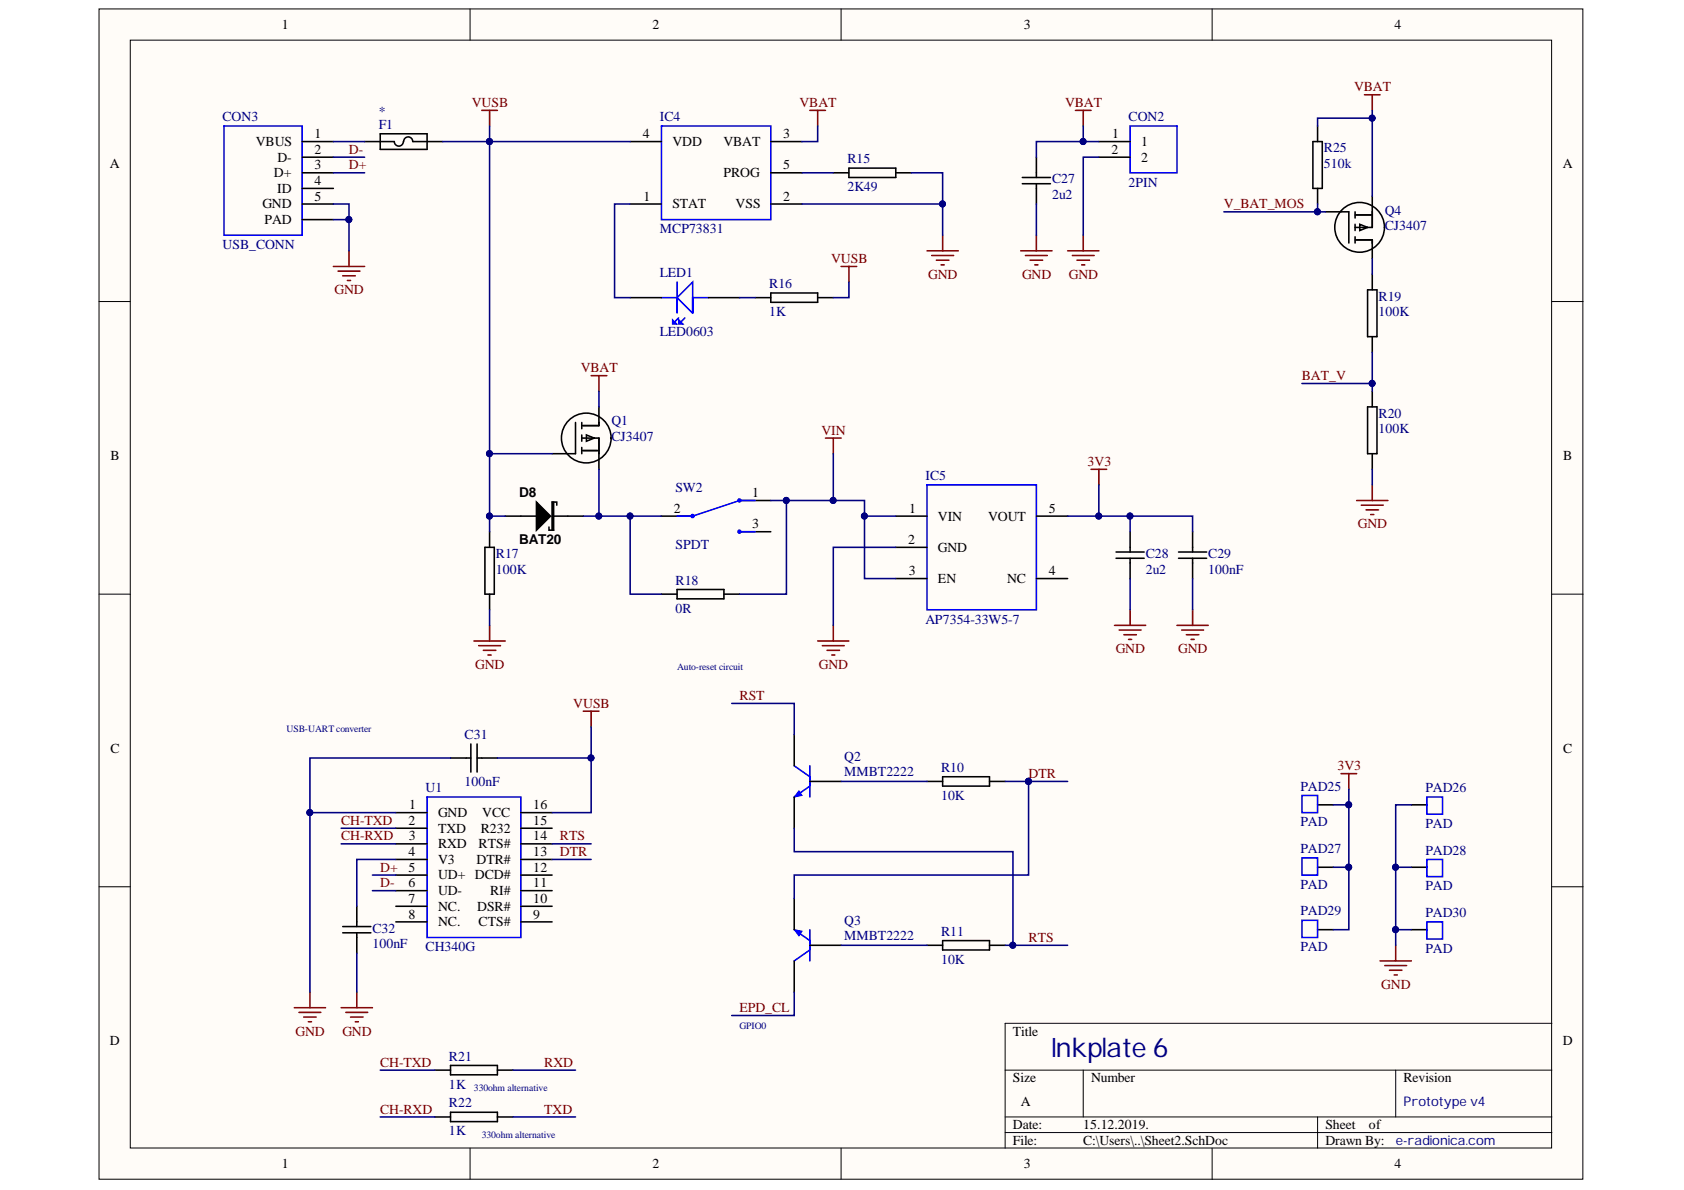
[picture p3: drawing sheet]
<svg xmlns="http://www.w3.org/2000/svg" width="297mm" height="210mm" viewBox="0 0 297 210" stroke-linecap="round" stroke-linejoin="round" font-family="sans-serif">
<defs><g id="words">
<text font-size="4.7" fill="#000080" x="185.6" y="186.4">Inkplate 6</text>
<g font-size="2.4">
<text x="49.7" y="5.1">1</text>
<text x="115.1" y="5.1">2</text>
<text x="180.6" y="5.1">3</text>
<text x="246" y="5.1">4</text>
<text x="19.4" y="29.6">A</text>
<text x="45.1" y="25.8">VBUS</text>
<text x="48.9" y="28.5">D-</text>
<text x="55.5" y="24.4">1</text>
<text x="55.5" y="27.1">2</text>
<text x="55.5" y="29.9">3</text>
<text x="113.4" y="24.4">4</text>
<text x="118.6" y="25.8">VDD</text>
<text x="127.6" y="25.8">VBAT</text>
<text x="138.2" y="24.4">3</text>
<text x="138.2" y="29.9">5</text>
<text x="196" y="27.1">2</text>
<text x="196.2" y="24.4">1</text>
<text x="201.3" y="25.8">1</text>
<text x="201.3" y="28.5">2</text>
<text x="275.7" y="29.6">A</text>
<text x="48.3" y="31.3">D+</text>
<text x="48.9" y="34">ID</text>
<text x="55.5" y="32.6">4</text>
<text x="55.5" y="35.4">5</text>
<text x="113.5" y="35.4">1</text>
<text x="127.6" y="31.3">PROG</text>
<text x="138.2" y="35.4">2</text>
<text x="46.3" y="36.8">GND</text>
<text x="46.7" y="39.5">PAD</text>
<text x="118.6" y="36.8">STAT</text>
<text x="129.8" y="36.8">VSS</text>
<text x="19.5" y="81.1">B</text>
<text x="275.8" y="81.1">B</text>
<text x="91.6" y="87.7">D8</text>
<text x="132.7" y="87.7">1</text>
<text x="91.6" y="96">BAT20</text>
<text x="118.9" y="90.4">2</text>
<text x="132.7" y="93.2">3</text>
<text x="160.2" y="96">2</text>
<text x="160.4" y="90.4">1</text>
<text x="165.4" y="91.8">VIN</text>
<text x="174.3" y="91.8">VOUT</text>
<text x="185" y="90.4">5</text>
<text x="160.3" y="101.5">3</text>
<text x="165.4" y="97.3">GND</text>
<text x="185" y="101.5">4</text>
<text x="165.4" y="102.8">EN</text>
<text x="177.6" y="102.8">NC</text>
<text x="19.5" y="132.8">C</text>
<text x="275.8" y="132.8">C</text>
<text x="72.2" y="142.7">1</text>
<text x="94.1" y="142.7">16</text>
<text x="72" y="145.5">2</text>
<text x="72.1" y="148.3">3</text>
<text x="77.3" y="144.1">GND</text>
<text x="77.3" y="146.9">TXD</text>
<text x="77.3" y="149.6">RXD</text>
<text x="84.4" y="149.6">RTS#</text>
<text x="84.8" y="146.9">R232</text>
<text x="85.1" y="144.1">VCC</text>
<text x="94.1" y="148.3">14</text>
<text x="94.1" y="145.5">15</text>
<text x="72" y="151">4</text>
<text x="72.1" y="153.8">5</text>
<text x="77.3" y="152.4">V3</text>
<text x="77.3" y="155.1">UD+ DCD#</text>
<text x="84" y="152.4">DTR#</text>
<text x="94.1" y="153.8">12</text>
<text x="94.1" y="151">13</text>
<text x="72" y="156.5">6</text>
<text x="72.1" y="159.3">7</text>
<text x="77.3" y="157.9">UD-</text>
<text x="77.3" y="160.6">NC.</text>
<text x="84.2" y="160.6">DSR#</text>
<text x="86.4" y="157.9">RI#</text>
<text x="94.1" y="159.3">10</text>
<text x="94.1" y="156.5">11</text>
<text x="72" y="162">8</text>
<text x="77.3" y="163.4">NC.</text>
<text x="84.4" y="163.4">CTS#</text>
<text x="94.1" y="162">9</text>
<text x="19.4" y="184.4">D</text>
<text x="178.7" y="182.7">Title</text>
<text x="275.7" y="184.4">D</text>
<text x="178.7" y="190.9">Size</text>
<text x="192.5" y="190.9">Number</text>
<text x="247.6" y="190.9">Revision</text>
<text x="180.1" y="195">A</text>
<text x="178.7" y="199.2">Date:</text>
<text x="178.7" y="201.9">File:</text>
<text x="191.1" y="199.2">15.12.2019.</text>
<text x="191.1" y="201.9">C:\Users\..\Sheet2.SchDoc</text>
<text x="233.8" y="199.2">Sheet</text>
<text x="233.8" y="201.9">Drawn By:</text>
<text x="241.5" y="199.2">of</text>
<text x="49.7" y="206.1">1</text>
<text x="115.1" y="206.1">2</text>
<text x="180.6" y="206.1">3</text>
<text x="246" y="206.1">4</text>
</g>
<g font-size="2.4" fill="#800000">
<text x="238.9" y="16.1">VBAT</text>
<text x="83.2" y="18.9">VUSB</text>
<text x="141" y="18.9">VBAT</text>
<text x="187.9" y="18.9">VBAT</text>
<text x="61.6" y="27.1">D-</text>
<text x="61.6" y="29.9">D+</text>
<text x="215.9" y="36.8">V_BAT_MOS</text>
<text x="146.6" y="46.4">VUSB</text>
<text x="59" y="51.9">GND</text>
<text x="163.7" y="49.2">GND</text>
<text x="180.3" y="49.2">GND</text>
<text x="188.5" y="49.2">GND</text>
<text x="102.5" y="65.7">VBAT</text>
<text x="229.7" y="67">BAT_V</text>
<text x="144.9" y="76.7">VIN</text>
<text x="191.8" y="82.2">3V3</text>
<text x="239.5" y="93.2">GND</text>
<text x="83.8" y="118">GND</text>
<text x="144.4" y="118">GND</text>
<text x="196.8" y="115.2">GND</text>
<text x="207.8" y="115.2">GND</text>
<text x="101.1" y="124.9">VUSB</text>
<text x="130.4" y="123.5">RST</text>
<text x="181.4" y="137.2">DTR</text>
<text x="235.9" y="135.9">3V3</text>
<text x="60.2" y="145.5">CH-TXD</text>
<text x="60.2" y="148.3">CH-RXD</text>
<text x="98.8" y="148.3">RTS</text>
<text x="67.1" y="153.8">D+</text>
<text x="98.8" y="151">DTR</text>
<text x="67.1" y="156.5">D-</text>
<text x="181.4" y="166.1">RTS</text>
<text x="130.4" y="178.5">EPD_CL</text>
<text x="243.7" y="174.4">GND</text>
<text x="52.1" y="182.7">GND</text>
<text x="60.4" y="182.7">GND</text>
<text x="67.1" y="188.2">CH-TXD</text>
<text x="96" y="188.2">RXD</text>
<text x="67.1" y="196.4">CH-RXD</text>
<text x="96" y="196.4">TXD</text>
</g>
<g font-size="2.4" fill="#000080">
<text x="39.2" y="21.4">CON3</text>
<text x="66.8" y="22.7">F1</text>
<text x="66.8" y="20.5">*</text>
<text x="116.4" y="21.4">IC4</text>
<text x="199.1" y="21.4">CON2</text>
<text x="149.5" y="28.8">R15</text>
<text x="233.5" y="26.9">R25</text>
<text x="233.5" y="29.6">510k</text>
<text x="149.5" y="33.7">2K49</text>
<text x="185.6" y="32.4">C27</text>
<text x="185.6" y="35.1">2u2</text>
<text x="199.1" y="32.9">2PIN</text>
<text x="116.4" y="41.2">MCP73831</text>
<text x="244.3" y="37.9">Q4</text>
<text x="244.3" y="40.6">CJ3407</text>
<text x="39.2" y="43.9">USB_CONN</text>
<text x="116.4" y="48.9">LED1</text>
<text x="135.7" y="50.8">R16</text>
<text x="243.2" y="53">R19</text>
<text x="116.4" y="59.3">LED0603</text>
<text x="135.7" y="55.8">1K</text>
<text x="243.2" y="55.8">100K</text>
<text x="107.9" y="75">Q1</text>
<text x="107.9" y="77.8">CJ3407</text>
<text x="243.2" y="73.7">R20</text>
<text x="243.2" y="76.4">100K</text>
<text x="119.2" y="86.9">SW2</text>
<text x="163.2" y="84.7">IC5</text>
<text x="87.5" y="98.4">R17</text>
<text x="87.5" y="101.2">100K</text>
<text x="119.2" y="96.8">SPDT</text>
<text x="202.1" y="98.4">C28</text>
<text x="202.1" y="101.2">2u2</text>
<text x="213.1" y="98.4">C29</text>
<text x="213.1" y="101.2">100nF</text>
<text x="119.2" y="103.1">R18</text>
<text x="119.2" y="108.1">0R</text>
<text x="163.2" y="110">AP7354-33W5-7</text>
<text x="81.9" y="130.4">C31</text>
<text x="148.9" y="134.2">Q2</text>
<text x="148.9" y="137">MMBT2222</text>
<text x="166" y="136.1">R10</text>
<text x="75.1" y="139.7">U1</text>
<text x="81.9" y="138.6">100nF</text>
<text x="166" y="141.1">10K</text>
<text x="229.4" y="139.4">PAD25</text>
<text x="251.4" y="139.7">PAD26</text>
<text x="229.4" y="145.8">PAD</text>
<text x="251.4" y="146">PAD</text>
<text x="229.4" y="150.5">PAD27</text>
<text x="251.4" y="150.7">PAD28</text>
<text x="229.4" y="156.8">PAD</text>
<text x="229.4" y="161.5">PAD29</text>
<text x="251.4" y="161.7">PAD30</text>
<text x="251.4" y="157.1">PAD</text>
<text x="65.7" y="164.5">C32</text>
<text x="65.7" y="167.2">100nF</text>
<text x="75.1" y="167.8">CH340G</text>
<text x="148.9" y="163.1">Q3</text>
<text x="148.9" y="165.9">MMBT2222</text>
<text x="166" y="165">R11</text>
<text x="229.4" y="167.8">PAD</text>
<text x="166" y="170">10K</text>
<text x="251.4" y="168.1">PAD</text>
<text x="79.2" y="187.1">R21</text>
<text x="79.2" y="192">1K</text>
<text x="79.2" y="195.3">R22</text>
<text x="79.2" y="200.3">1K</text>
</g>
<g font-size="2.3" fill="#000080">
<text x="247.6" y="195.1">Prototype v4</text>
<text x="246.2" y="202">e-radionica.com</text>
</g>
<g font-size="1.7" fill="#000080">
<text x="119.4" y="118.1">Auto-reset circuit</text>
<text x="50.5" y="129.1">USB-UART converter</text>
<text x="130.4" y="181.4">GPIO0</text>
<text x="83.6" y="192.5">330ohm alternative</text>
<text x="85" y="200.7">330ohm alternative</text>
</g>
</g></defs>
<g fill="#fffcf8" stroke="#000" stroke-width=".18">
<path d="M17.5 1.6h261.7v206.4h-261.7z"/>
<path d="M23 7.1h250.7v195.4h-250.7z"/>
</g>
<g fill="none" stroke="#000" stroke-width=".18">
<path d="M82.9 1.6v5.5M148.4 1.6v5.5M213.8 1.6v5.5M17.5 53.2h5.5M273.7 53.2h5.6M17.5 104.8h5.5M273.7 104.8h5.6M17.5 156.4h5.5M273.7 156.4h5.6M177.3 188.8h96.4M177.3 197h96.4M177.3 199.8h96.4"/>
<path d="M191.1 188.8v8.2M232.4 197v5.5M246.2 188.8v8.2M273.7 180.5h-96.4v22M82.9 202.5v5.5M148.4 202.5v5.5M213.8 202.5v5.5"/>
</g>
<g fill="none" stroke="#00f" stroke-width=".28">
<path d="M39.5 22.2h13.8v19.3h-13.8zM116.7 22.2h19.3v16.5h-19.3zM199.3 22.2h8.3v8.3h-8.3zM119.4 49.7v5.6v-2.8h-2.7M119.7 56.1l-.8 .8M120.8 56.1l-.8 .8M124.9 52.5h-2.7v2.8v-5.6l-2.8 2.8 2.8 2.8M130.4 93.8h2.8M133.2 88.3h-2.8l-8.2 2.7h-2.8M229.7 140.3h2.7v3h-2.7zM229.7 151.3h2.7v3.1h-2.7zM251.7 151.6h2.8v3h-2.8z"/>
<path d="M251.7 140.6h2.8v3h-2.8zM229.7 162.3h2.7v3.1h-2.7zM251.7 162.6h2.8v3h-2.8z"/>
<circle cx="122.1" cy="91" r=".26"/>
<circle cx="130.4" cy="93.8" r=".26"/>
<circle cx="130.4" cy="88.3" r=".26"/>
</g>
<g fill="none" stroke="#000" stroke-width=".28">
<path d="M53.3 25h5.5M53.3 36h5.5M53.3 30.5h5.5M53.3 27.7h5.5M53.3 33.2h5.5M53.3 38.7h5.5M111.2 25h5.5M111.2 36h5.5M136 25h5.5M136 36h5.5M136 30.5h5.5M147 30.5h2.7"/>
<path d="M149.7 29.7h8.3v1.6h-8.3zM158 30.5h2.8M180.3 31.3h5M180.3 32.4h5M182.8 27.7v3.6M182.8 32.4v3.6M193.8 25h5.5M193.8 27.7h5.5M133.2 52.5h2.8M136 51.7h8.2v1.6h-8.2zM144.2 52.5h2.8M101.5 74.5v5.5h-4.1"/>
<path d="M102.6 77.3h3v5.5M102.6 79.5h3M102.6 74.5v1.1M102.6 76.7v1.1M102.6 78.9v1.1M103.4 76.7l1.4 .6-1.4 .5zM105.6 71.8v3.3h-3M89.1 91h5.5M94.6 88.6l2.5 2.4-2.5 2.5zM96.8 93v.5h.9M97.4 88.6h.3v4.9h-.3zM97.4 88.6h.8v.5"/>
<path d="M97.4 91h5.5M97.5 88.6v4.9M116.7 91h5.5M130.4 88.3h5.6M130.4 93.8h5.6M196.9 98.5h4.9M196.9 97.4h4.9M199.3 93.8v3.6M199.3 98.5v3.5M207.9 98.5h4.9M207.9 97.4h4.9M210.4 93.8v3.6"/>
<path d="M210.4 98.5v3.5M116.7 104.8h2.7M119.4 104h8.3v1.6h-8.3zM127.7 104.8h2.7M232.4 142h2.8M232.4 153h2.8M248.9 142h2.8M248.9 153h2.8M232.4 164h2.8M248.9 164h2.8"/>
<circle cx="103.4" cy="77.3" r="4.4"/>
</g>
<path d="M94.6 88.6l2.5 2.4-2.5 2.5z" fill="#000"/>
<g fill="none" stroke="#800000" stroke-width=".28">
<path d="M85 19.5h2.7M86.4 19.5v2.7M142.8 19.5h2.8M144.2 19.5v2.7M189.7 19.5h2.8M191.1 19.5v2.7M58.8 47h5.5M59.6 47.8h3.9M60.5 48.6h2.2M61.3 49.5h.5M61.6 44.2v2.8M148.4 47h2.7"/>
<path d="M149.7 47v2.7M163.5 44.2h5.5M164.3 45.1h3.9M165.2 45.9h2.2M166 46.7h.5M166.3 41.5v2.7M180.1 44.2h5.5M180.9 45.1h3.8M181.7 45.9h2.2M182.5 46.7h.6M182.8 41.5v2.7M188.3 44.2h5.5"/>
<path d="M189.1 45.1h3.9M190 45.9h2.2M190.8 46.7h.5M191.1 41.5v2.7M104.3 66.3h2.7M105.6 66.3v2.7M145.6 77.3h2.8M147 77.3v2.7M192.5 82.8h2.7M193.8 82.8v2.7M83.6 113.1h5.5M84.4 113.9h3.9"/>
<path d="M85.3 114.7h2.2M86.1 115.5h.5M86.4 110.3v2.8M144.2 113.1h5.5M145.1 113.9h3.8M145.9 114.7h2.2M146.7 115.5h.6M147 110.3v2.8M196.6 110.3h5.5M197.4 111.1h3.9M198.2 112h2.2M199.1 112.8h.5"/>
<path d="M199.3 107.6v2.7M207.6 110.3h5.5M208.4 111.1h3.9M209.3 112h2.2M210.1 112.8h.5M210.4 107.6v2.7M236.5 136.5h2.8M237.9 136.5v2.7M243.4 169.5h5.5M244.3 170.3h3.8M245.1 171.1h2.2M245.9 172h.6"/>
<path d="M246.2 166.7v2.8"/>
</g>
<path d="M119.7 56.4l.8 .8h-.8z" fill="#00f"/>
<path d="M119.7 56.4l.8 .8h-.8z" fill="none" stroke="#00f" stroke-width=".18"/>
<path d="M118.6 56.4l.8 .8h-.8z" fill="#00f"/>
<path d="M118.6 56.4l.8 .8h-.8z" fill="none" stroke="#00f" stroke-width=".18"/>
<g fill="none" stroke="#000" stroke-width=".28">
<path d="M67.1 23.6h8.2v2.8h-8.2zM71.1 25a.8 .8 0 0 1-.8 .8 .8 .8 0 0 1-.8-.8h-5.2M72.8 25a.8 .8 0 0 0-.8-.9 .8 .8 0 0 0-.8 .9M72.9 25h5.2M111.2 52.5h5.5M124.9 52.5h5.5M241.2 51.1h1.7v8.3h-1.7zM242.1 48.4v2.7M242.1 59.4v2.7M241.2 71.8h1.7v8.2h-1.7zM242.1 69v2.8M85.5 96.5h1.7v8.3h-1.7z"/>
<path d="M86.4 93.8v2.7M242.1 80v2.8M86.4 104.8v2.8M79.5 133.7h3.6M83.1 131.2v5M84.2 133.7h3.5M84.2 131.2v5M62.9 159.9v3.5M69.8 143.3h5.5M69.8 146.1h5.5M69.8 148.8h5.5M69.8 151.6h5.5"/>
<path d="M69.8 154.4h5.5M69.8 157.1h5.5M69.8 159.9h5.5M91.9 143.3h5.5M91.9 146.1h5.5M91.9 148.8h5.5M91.9 151.6h5.5M91.9 154.4h5.5M91.9 157.1h5.5M91.9 159.9h5.5M60.5 164.5h4.9M60.5 163.4h4.9"/>
<path d="M62.9 164.5v3.6M69.8 162.6h5.5M91.9 162.6h5.5M76.7 188.8h2.8M76.7 197h2.8M79.5 187.9h8.2v1.7h-8.2zM79.5 196.2h8.2v1.6h-8.2zM87.7 188.8h2.8M87.7 197h2.8"/>
</g>
<g fill="none" stroke="#800000" stroke-width=".28">
<path d="M240.7 16.7h2.7M242.1 16.7v2.8M239.3 88.3h5.5M240.1 89.1h3.9M240.9 89.9h2.3M241.8 90.8h.5M242.1 85.5v2.8M102.9 125.4h2.7M104.3 125.4v2.8M51.9 177.7h5.5M52.7 178.6h3.9M53.6 179.4h2.2"/>
<path d="M54.7 175v2.7M60.2 177.7h5.5M61 178.6h3.9M61.8 179.4h2.2M62.9 175v2.7M54.4 180.2h.5M62.7 180.2h.5"/>
</g>
<path d="M75.3 140.6h16.6v24.8h-16.6zM140.1 164l2.7 1.9v1.7l-2.7 1.9M142.8 164v5.5" fill="none" stroke="#00f" stroke-width=".28"/>
<path d="M140.1 164l1.4 .3-.6 .8z" fill="#00f"/>
<path d="M140.1 164l1.4 .3-.6 .8z" fill="none" stroke="#00f" stroke-width=".18"/>
<path d="M140.1 158.5v5.5M140.1 169.5v5.5M142.8 166.7h5.6" fill="none" stroke="#000" stroke-width=".28"/>
<path d="M140.1 135.1l2.7 1.9v1.7l-2.7 1.9M142.8 135.1v5.5" fill="none" stroke="#00f" stroke-width=".28"/>
<path d="M140.9 139.5l.6 .8-1.4 .3z" fill="#00f"/>
<path d="M140.9 139.5l.6 .8-1.4 .3z" fill="none" stroke="#00f" stroke-width=".18"/>
<g fill="none" stroke="#000" stroke-width=".28">
<path d="M231.6 25h1.6v8.2h-1.6zM232.4 22.2v2.8M232.4 33.2v2.8M233.8 37.4h4.1v5.5M239 37.9h3.1M239 37.4v1.1M239 39.6v1.1M239.8 39.6l1.4 .5-1.4 .6zM242.1 34.6v5.5h-3.1M239 42.3h3.1v3.3M239 41.8v1.1M158 91h5.5"/>
<path d="M158 96.5h5.5M182.8 91h5.5M158 102h5.5M182.8 102h5.5M140.1 129.6v5.5M142.8 137.8h5.6M163.5 137.8h2.8M166.3 137h8.2v1.7h-8.2zM174.5 137.8h2.8M140.1 140.6v5.5M163.5 166.7h2.8M166.3 165.9h8.2v1.7h-8.2z"/>
<path d="M174.5 166.7h2.8"/>
<circle cx="239.8" cy="40.1" r="4.4"/>
</g>
<g fill="#000080" stroke="#000080" stroke-width=".18">
<circle cx="181.4" cy="137.8" r=".53"/>
<circle cx="61.5" cy="38.7" r=".53"/>
<circle cx="86.3" cy="91" r=".53"/>
<circle cx="86.3" cy="80" r=".53"/>
<circle cx="105.6" cy="91" r=".53"/>
<circle cx="152.5" cy="91" r=".53"/>
<circle cx="138.7" cy="88.3" r=".53"/>
<circle cx="111.1" cy="91" r=".53"/>
<circle cx="193.8" cy="91" r=".53"/>
<circle cx="166.2" cy="36" r=".53"/>
<circle cx="199.3" cy="91" r=".53"/>
<circle cx="146.9" cy="88.3" r=".53"/>
<circle cx="191" cy="25" r=".53"/>
<circle cx="237.9" cy="142" r=".53"/>
<circle cx="237.9" cy="153" r=".53"/>
<circle cx="246.2" cy="153" r=".53"/>
<circle cx="246.2" cy="164" r=".53"/>
<circle cx="86.3" cy="25" r=".53"/>
<circle cx="54.6" cy="143.3" r=".53"/>
<circle cx="104.2" cy="133.7" r=".53"/>
<circle cx="178.6" cy="166.7" r=".53"/>
<circle cx="242" cy="67.6" r=".53"/>
<circle cx="242" cy="20.8" r=".53"/>
<circle cx="232.4" cy="37.3" r=".53"/>
</g>
<path d="M163.5 85.5h19.3v22.1h-19.3z" fill="none" stroke="#00f" stroke-width=".28"/>
<g fill="none" stroke="#000080" stroke-width=".28">
<path d="M242.1 19.5v15.1M58.8 36h2.8v2.7h-2.8M58.8 30.5h5.5M58.8 25h5.5M58.8 27.7h5.5M61.6 38.7v5.5M78.1 25h33.1M86.4 22.2v57.8h11M111.2 36h-2.8v16.5h2.8M141.5 36h24.8M141.5 30.5h5.5M144.2 22.2v2.8h-2.7"/>
<path d="M160.8 30.5h5.5v11M182.8 36v5.5M191.1 22.2v2.8M193.8 27.7h-2.7v13.8M193.8 25h-11v2.7M215.9 37.4h17.9M232.4 36v1.4M242.1 20.8h-9.7v1.4M130.4 52.5h2.8M149.7 49.7v2.8h-2.7M242.1 45.6v2.8M105.6 69v2.8"/>
<path d="M242.1 62.1v5.5h-12.4M242.1 67.6v1.4M86.4 80v11h2.7M86.4 91v2.8M105.6 82.8v8.2h-2.7M105.6 91h11.1M111.2 91v13.8h5.5M136 88.3h16.5v2.7h5.5M138.7 88.3v16.5h-8.3M147 80v8.3M152.5 91v11h5.5M158 96.5h-11v13.8"/>
<path d="M193.8 85.5v5.5h-5.5M193.8 91h5.5v2.8M199.3 91h11.1v2.8M242.1 82.8v2.7M86.4 107.6v2.7M199.3 102v5.6M210.4 102v5.6M79.5 133.7h-24.8v9.6M87.7 133.7h16.6M104.3 128.2v15.1h-6.9M129.1 124.1h11v5.5M148.4 137.8h15.1"/>
<path d="M177.3 137.8h11M181.4 137.8v16.6h-41.3v4.1M237.9 139.2v2.8M60.2 146.1h9.6M60.2 148.8h9.6M65.7 154.4h4.1M65.7 157.1h4.1M69.8 143.3h-15.1v31.7M69.8 151.6h-6.9v8.3M97.4 148.8h6.9M97.4 151.6h6.9M140.1 146.1v4.1h38.6v16.5"/>
<path d="M235.2 142h2.7v11h-2.7M237.9 153v11h-2.7M246.2 153v11h2.7M248.9 142h-2.7v11h2.7M62.9 168.1v6.9M140.1 175v4.1h-11M148.4 166.7h15.1M177.3 166.7h11M246.2 164v2.7M67.1 188.8h9.6M67.1 197h9.6M90.5 188.8h11"/>
<path d="M90.5 197h11"/>
</g>
<use href="#words"/>
</svg>
